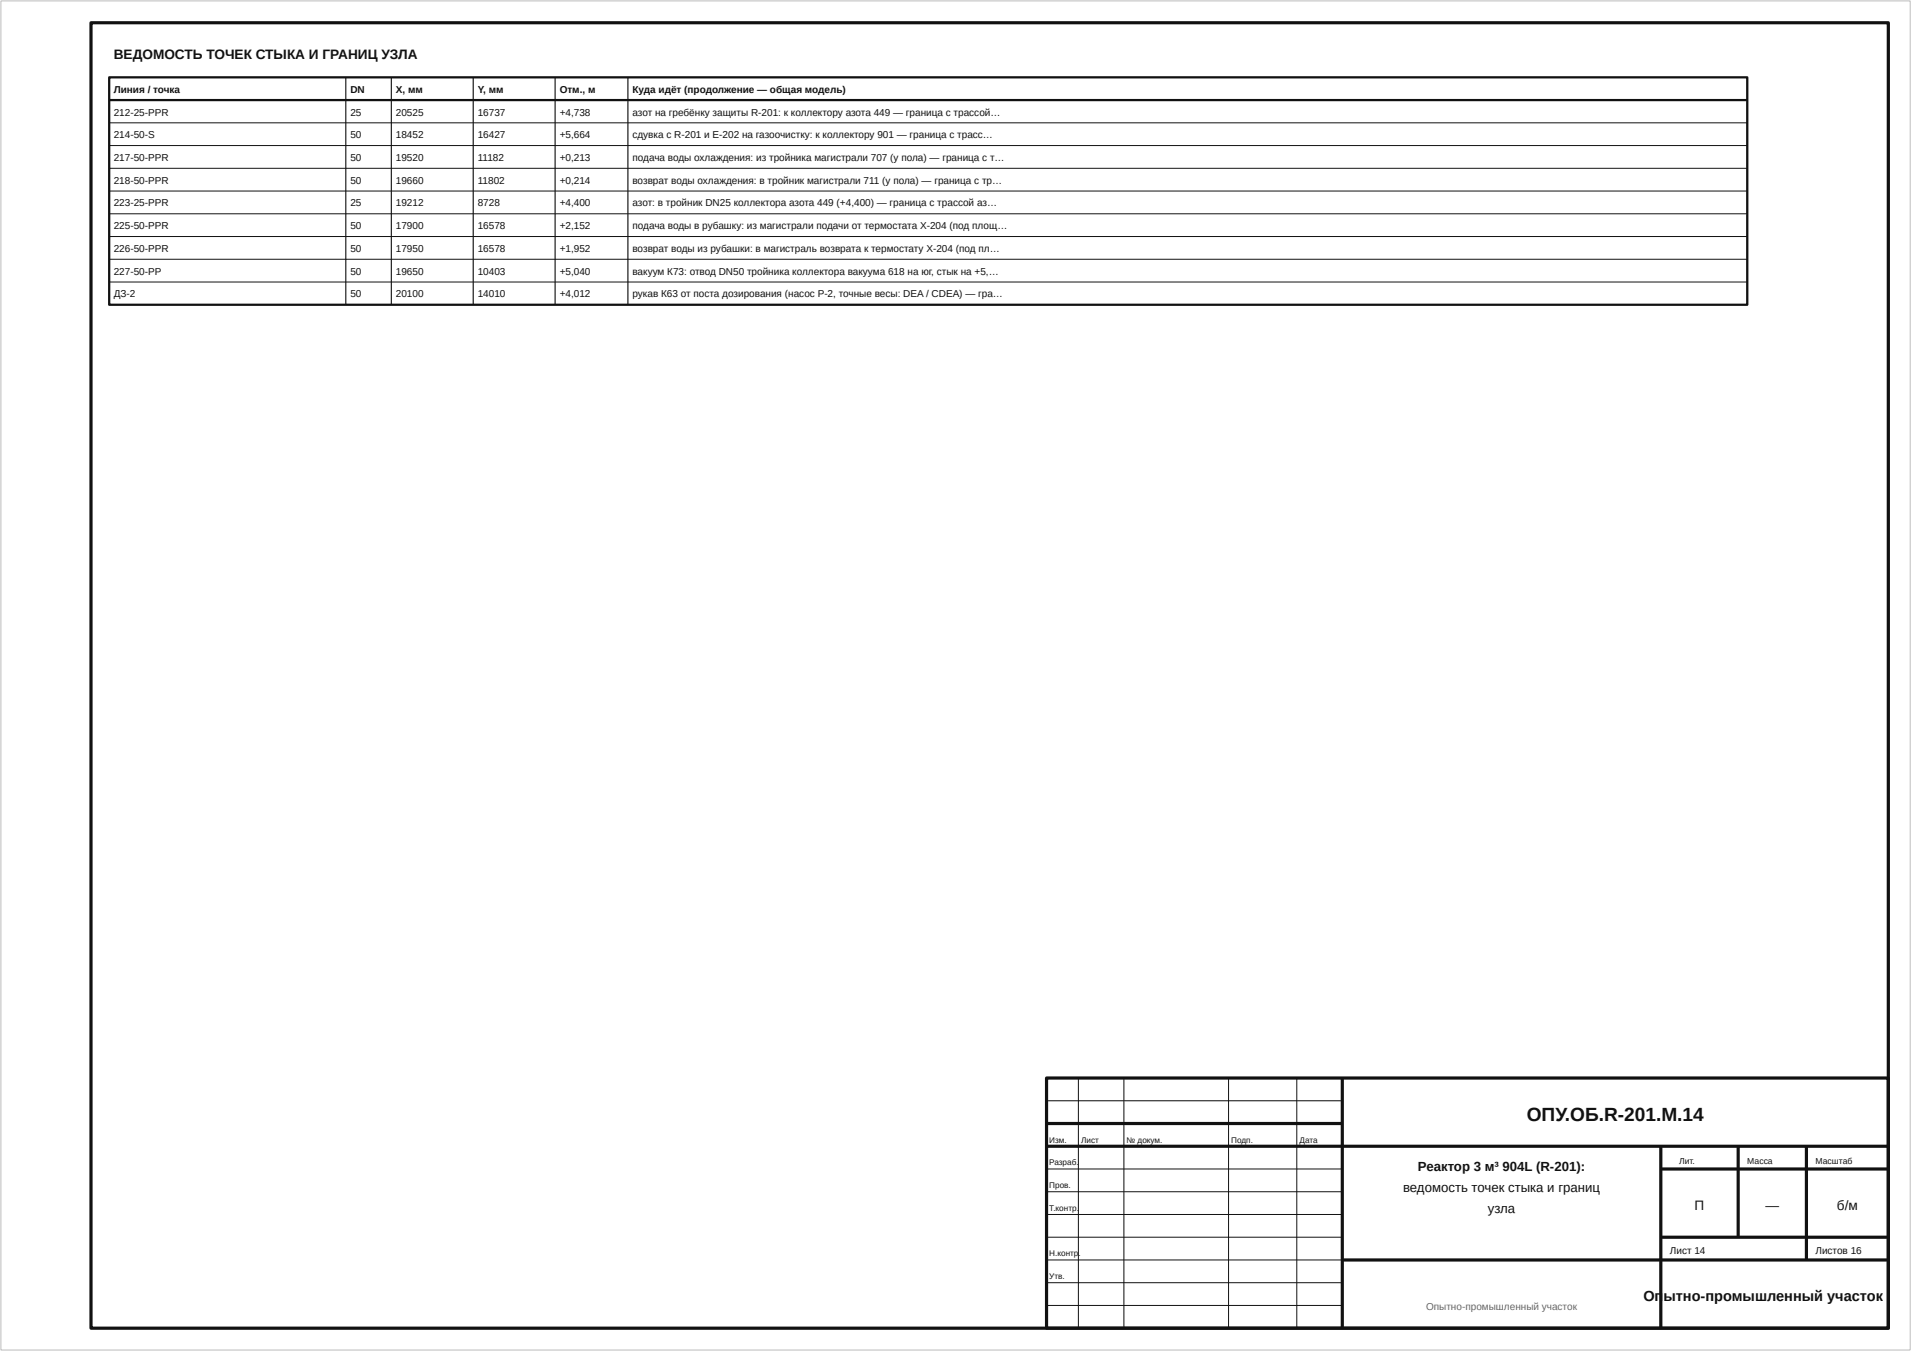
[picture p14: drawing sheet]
<svg xmlns="http://www.w3.org/2000/svg" width="420mm" height="297mm" viewBox="0 0 420 297" stroke-linecap="round" stroke-linejoin="round" font-family="sans-serif">
<defs><g id="words">
<text font-size="4.2" fill="#111" x="335.5" y="246.5">ОПУ.ОБ.R-201.М.14</text>
<g font-size="3.2" fill="#111">
<text x="361.2" y="286">Оп</text>
<text x="365.6" y="286">ытно-промышленный участок</text>
</g>
<g font-size="3" fill="#111">
<text x="25" y="13">ВЕДОМОСТЬ ТОЧЕК СТЫКА И ГРАНИЦ УЗЛА</text>
<text x="372.4" y="266">П</text>
<text x="388" y="266">—</text>
<text x="403.7" y="266">б/м</text>
</g>
<g font-size="2.9" fill="#111">
<text x="311.6" y="257.4">Реактор 3 м³</text>
<text x="330.2" y="257.4">904L (R-201):</text>
<text x="308.4" y="262">ведомость точек стыка и границ</text>
<text x="327" y="266.6">узла</text>
</g>
<g font-size="2.2" fill="#111">
<text x="25" y="20.4">Линия / точка</text>
<text x="77" y="20.4">DN</text>
<text x="87" y="20.4">X, мм</text>
<text x="105" y="20.4">Y, мм</text>
<text x="123" y="20.4">Отм., м</text>
<text x="139" y="20.4">Куда идёт (продолжение — общая модель)</text>
<text x="25" y="25.4">212-25-PPR</text>
<text x="77" y="25.4">25</text>
<text x="87" y="25.4">20525</text>
<text x="105" y="25.4">16737</text>
<text x="123" y="25.4">+4,738</text>
<text x="139" y="25.4">азот на гребёнку защиты R-201: к коллектору азота 449 — граница с трассой…</text>
<text x="25" y="30.4">214-50-S</text>
<text x="25" y="35.4">217-50-PPR</text>
<text x="77" y="30.4">50</text>
<text x="77" y="35.4">50</text>
<text x="87" y="30.4">18452</text>
<text x="87" y="35.4">19520</text>
<text x="105" y="30.4">16427</text>
<text x="105" y="35.4">11182</text>
<text x="123" y="30.4">+5,664</text>
<text x="123" y="35.4">+0,213</text>
<text x="139" y="30.4">сдувка с R-201 и E-202 на газоочистку: к коллектору 901 — граница с трасс…</text>
<text x="139" y="35.4">подача воды охлаждения: из тройника магистрали 707 (у пола) — граница с т…</text>
<text x="25" y="40.4">218-50-PPR</text>
<text x="77" y="40.4">50</text>
<text x="87" y="40.4">19660</text>
<text x="105" y="40.4">11802</text>
<text x="123" y="40.4">+0,214</text>
<text x="139" y="40.4">возврат воды охлаждения: в тройник магистрали 711 (у пола) — граница с тр…</text>
<text x="25" y="45.4">223-25-PPR</text>
<text x="77" y="45.4">25</text>
<text x="87" y="45.4">19212</text>
<text x="105" y="45.4">8728</text>
<text x="123" y="45.4">+4,400</text>
<text x="139" y="45.4">азот: в тройник DN25 коллектора азота 449 (+4,400) — граница с трассой аз…</text>
<text x="25" y="50.4">225-50-PPR</text>
<text x="77" y="50.4">50</text>
<text x="87" y="50.4">17900</text>
<text x="105" y="50.4">16578</text>
<text x="123" y="50.4">+2,152</text>
<text x="139" y="50.4">подача воды в рубашку: из магистрали подачи от термостата X-204 (под площ…</text>
<text x="25" y="55.4">226-50-PPR</text>
<text x="77" y="55.4">50</text>
<text x="87" y="55.4">17950</text>
<text x="105" y="55.4">16578</text>
<text x="123" y="55.4">+1,952</text>
<text x="139" y="55.4">возврат воды из рубашки: в магистраль возврата к термостату X-204 (под пл…</text>
<text x="25" y="60.4">227-50-PP</text>
<text x="25" y="65.4">ДЗ-2</text>
<text x="77" y="60.4">50</text>
<text x="77" y="65.4">50</text>
<text x="87" y="60.4">19650</text>
<text x="87" y="65.4">20100</text>
<text x="105" y="60.4">10403</text>
<text x="105" y="65.4">14010</text>
<text x="123" y="60.4">+5,040</text>
<text x="123" y="65.4">+4,012</text>
<text x="139" y="60.4">вакуум К73: отвод DN50 тройника коллектора вакуума 618 на юг, стык на +5,…</text>
<text x="139" y="65.4">рукав К63 от поста дозирования (насос P-2, точные весы: DEA / CDEA) — гра…</text>
<text x="367" y="275.8">Лист 14</text>
<text x="399" y="275.8">Листов 16</text>
</g>
<text font-size="2.2" fill="#666" x="313.4" y="288">Опытно-промышленный участок</text>
<g font-size="1.9" fill="#111">
<text x="369" y="255.8">Лит.</text>
<text x="384" y="255.8">Масса</text>
<text x="399" y="255.8">Масштаб</text>
</g>
<g font-size="1.8" fill="#111">
<text x="230.6" y="251.2">Изм.</text>
<text x="237.6" y="251.2">Лист</text>
<text x="247.6" y="251.2">№ докум.</text>
<text x="270.6" y="251.2">Подп.</text>
<text x="285.6" y="251.2">Дата</text>
<text x="230.6" y="256.2">Разраб.</text>
<text x="230.6" y="261.2">Пров.</text>
<text x="230.6" y="266.2">Т.контр.</text>
<text x="230.6" y="276.2">Н.контр</text>
<text x="230.6" y="281.2">Утв.</text>
<text x="237" y="276.2">.</text>
</g>
</g></defs>
<path d="M20 5h395v287h-395zM230 237h185v55h-185zM295 237v55M230 247h65M230 252h185M365 252v40M365 257h50M382 252v20M397 252v25M295 277h120M365 272h50" fill="none" stroke="#111" stroke-width=".7" stroke-linecap="butt"/>
<path d="M24 17h360v50h-360zM24 22h360" fill="none" stroke="#111" stroke-width=".5"/>
<path d="M.2 .2h419.6v296.6h-419.6z" fill="none" stroke="#bbb" stroke-width=".22"/>
<g fill="none" stroke="#111" stroke-width=".22">
<path d="M24 27h360M24 32h360M24 37h360M24 42h360M24 47h360M24 52h360M24 57h360M24 62h360M237 237v55M247 237v55M270 237v55M285 237v55"/>
<path d="M230 242h65M230 257h65M230 262h65M230 267h65M230 272h65M230 277h65M230 282h65M230 287h65"/>
</g>
<path d="M76 17v50M86 17v50M104 17v50M122 17v50M138 17v50" fill="none" stroke="#111" stroke-width=".25"/>
<use href="#words"/>
</svg>
